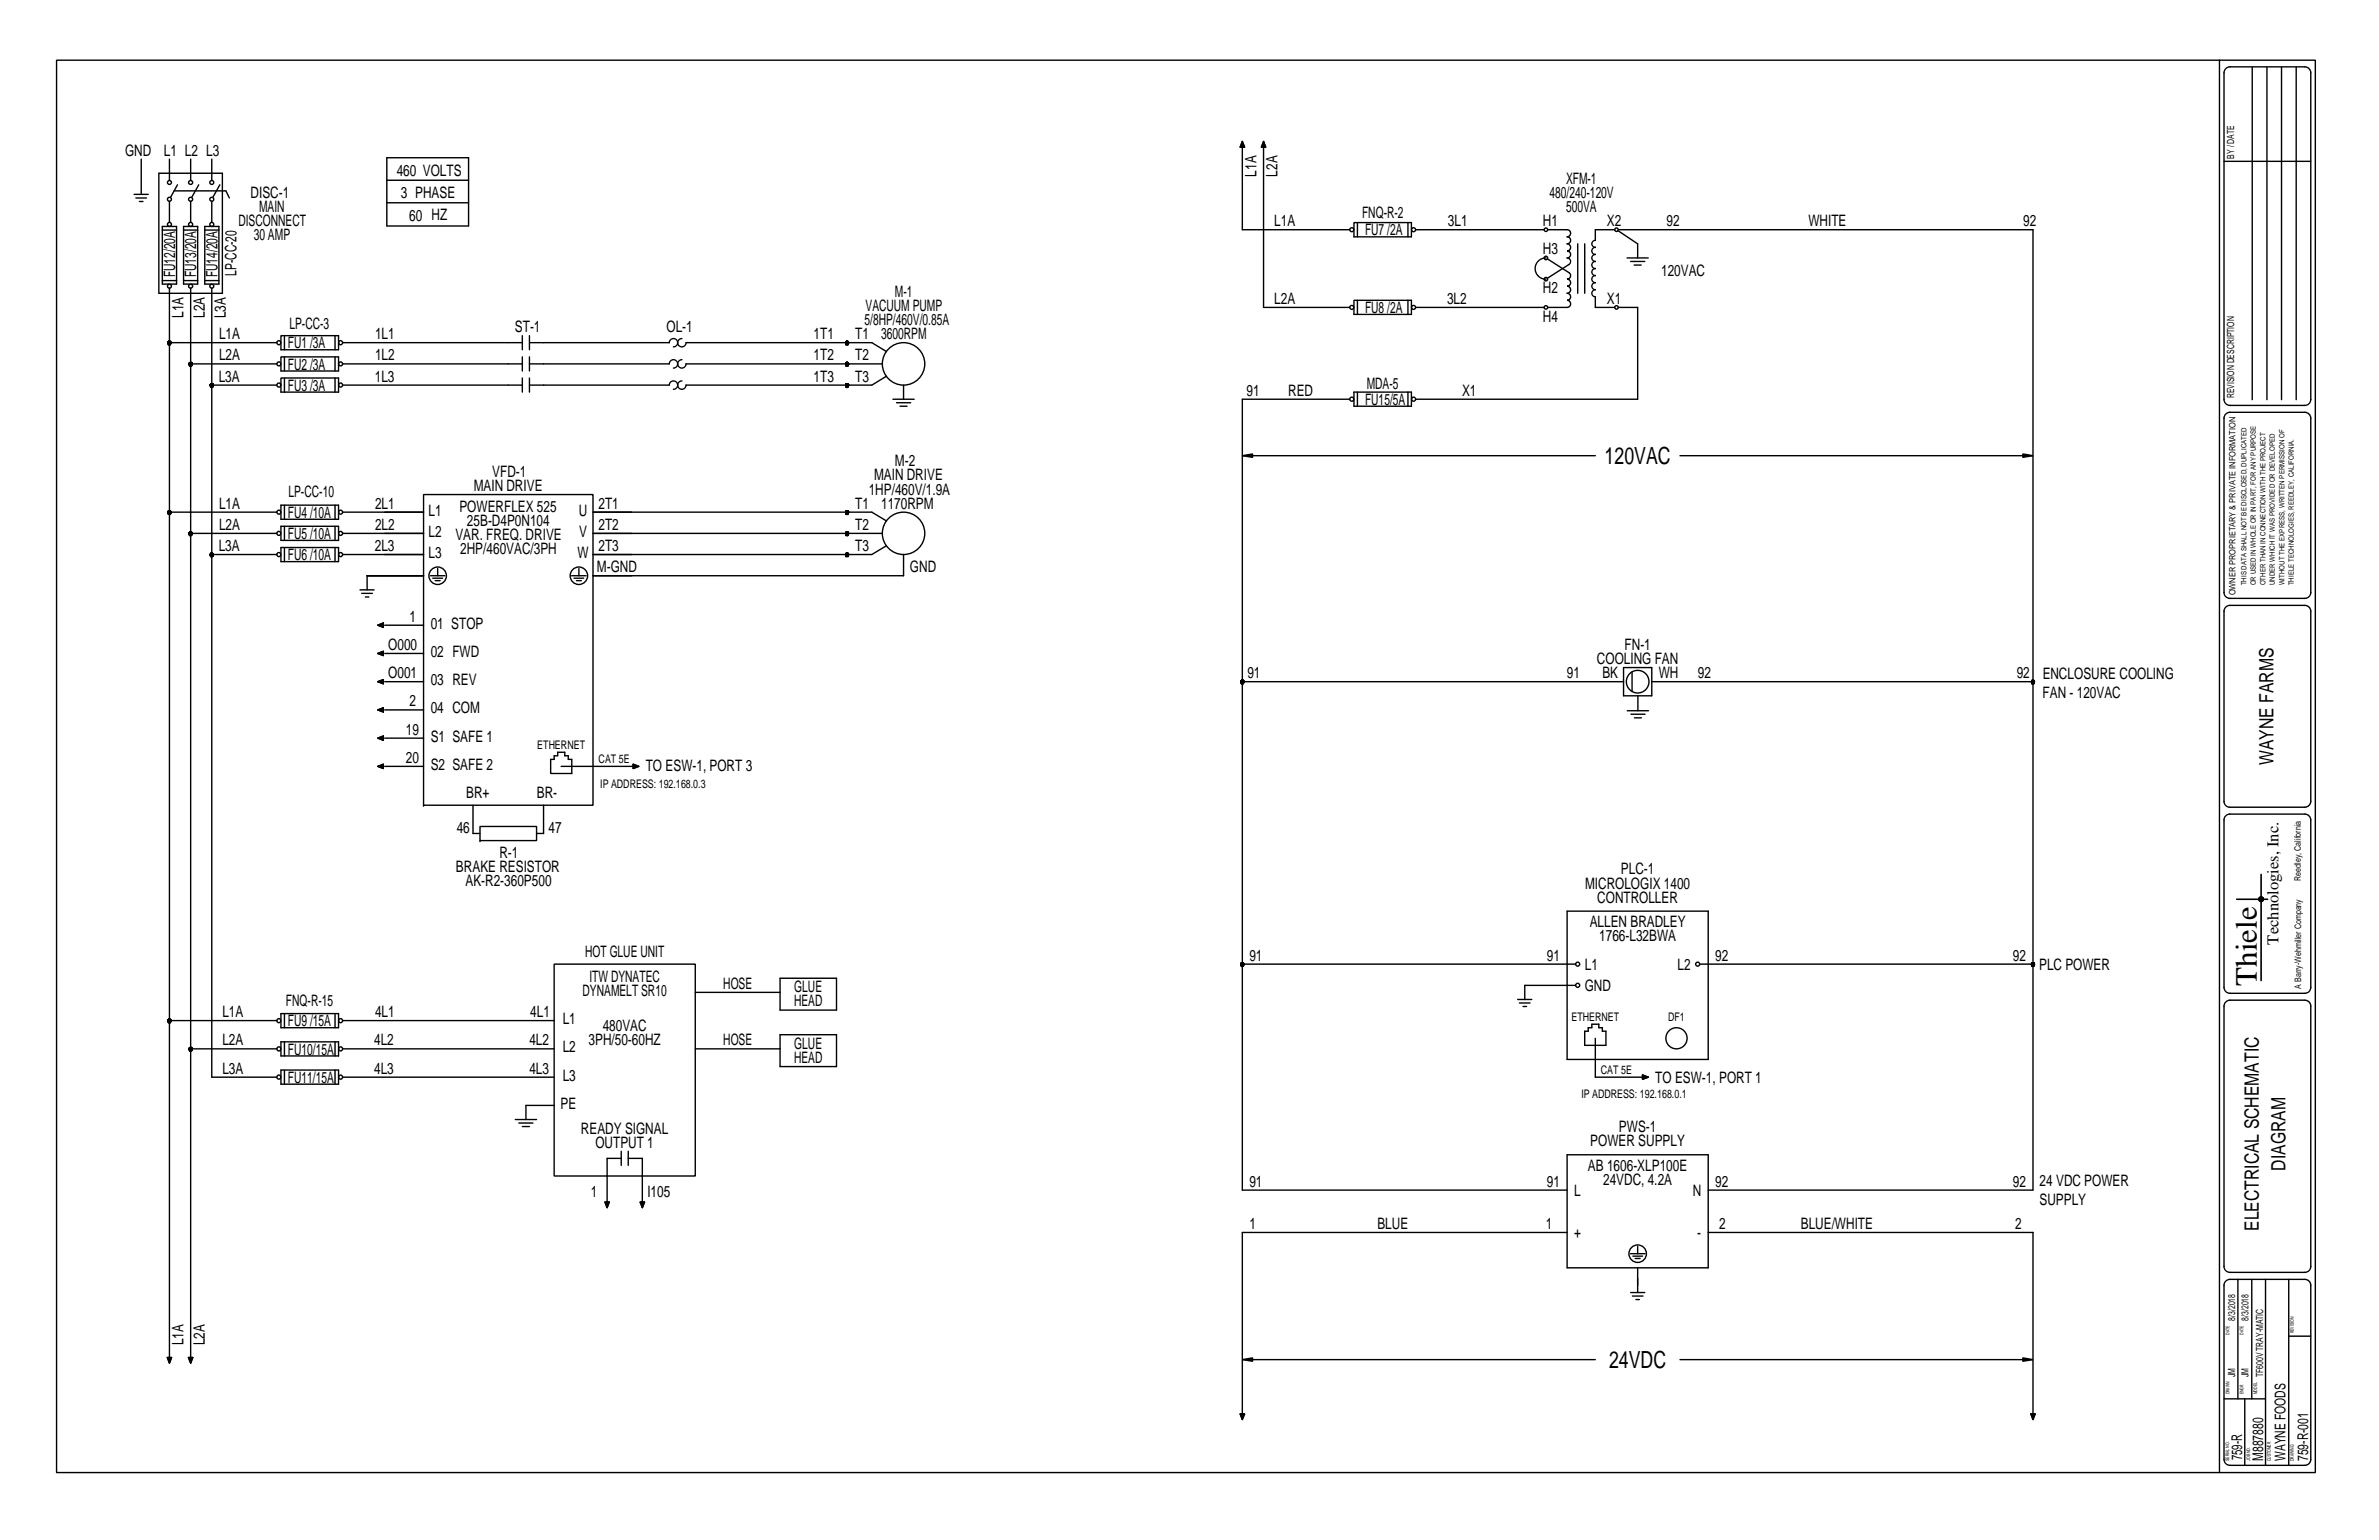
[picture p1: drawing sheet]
<svg xmlns="http://www.w3.org/2000/svg" width="432mm" height="279mm" viewBox="0 0 432 279" stroke-linecap="round" stroke-linejoin="round" font-family="sans-serif">
<defs><g id="words">
<text font-size="5.6" x="409.6" y="178.8" transform="rotate(-90 409.6 178.8)">Thiele</text>
<g font-size="4.3">
<text x="291.3" y="84.2">120VAC</text>
<text x="292.1" y="248.2">24VDC</text>
</g>
<g font-size="3.6">
<text x="412.6" y="138.8" transform="rotate(-90 412.6 138.8)">WAYNE FARMS</text>
<text x="414.8" y="212.4" transform="rotate(-90 414.8 212.4)">DIAGRAM</text>
<text x="410" y="223.3" transform="rotate(-90 410 223.3)">ELECTRICAL SCHEMATIC</text>
</g>
<text font-size="3" x="413.6" y="171.4" transform="rotate(-90 413.6 171.4)">Technologies, Inc.</text>
<g font-size="2.9">
<text x="22.7" y="28.2">GND</text>
<text x="29.7" y="28.2">L1 L2 L3</text>
<text x="45.5" y="35.9">DISC-1</text>
<text x="72" y="31.9">460 VOLTS</text>
<text x="72.7" y="36">3 PHASE</text>
<text x="228.1" y="32" transform="rotate(-90 228.1 32)">L1A</text>
<text x="231.9" y="32" transform="rotate(-90 231.9 32)">L2A</text>
<text x="281.2" y="35.9">480/240-120V</text>
<text x="284.2" y="33.4">XFM-1</text>
<text x="43.3" y="41">DISCONNECT</text>
<text x="47" y="38.5">MAIN</text>
<text x="74.3" y="40.1">60 HZ</text>
<text x="231.3" y="41">L1A</text>
<text x="247.2" y="39.5">FNQ-R-2</text>
<text x="262.8" y="41">3L1</text>
<text x="280.1" y="41">H1</text>
<text x="284.2" y="38.5">500VA</text>
<text x="291.6" y="41">X2</text>
<text x="302.5" y="41">92</text>
<text x="328.2" y="41">WHITE</text>
<text x="367.2" y="41">92</text>
<text x="46.1" y="43.6">30 AMP</text>
<text x="247.8" y="42.7">FU7 /2A</text>
<text x="280.1" y="46.2">H3</text>
<text x="31.8" y="50.3" transform="rotate(-90 31.8 50.3)">FU12/20A</text>
<text x="35.6" y="50.3" transform="rotate(-90 35.6 50.3)">FU13/20A</text>
<text x="39.5" y="50.3" transform="rotate(-90 39.5 50.3)">FU14/20A</text>
<text x="42.9" y="50" transform="rotate(-90 42.9 50)">LP-CC-20</text>
<text x="162.4" y="53.8">M-1</text>
<text x="280.1" y="53.2">H2</text>
<text x="301.5" y="50">120VAC</text>
<text x="33.3" y="57.7" transform="rotate(-90 33.3 57.7)">L1A</text>
<text x="37.2" y="57.7" transform="rotate(-90 37.2 57.7)">L2A</text>
<text x="41" y="57.7" transform="rotate(-90 41 57.7)">L3A</text>
<text x="52.5" y="59.6">LP-CC-3</text>
<text x="156.9" y="59">5/8HP/460V/0.85A</text>
<text x="157.1" y="56.4">VACUUM PUMP</text>
<text x="231.3" y="55.1">L2A</text>
<text x="247.8" y="56.8">FU8 /2A</text>
<text x="262.7" y="55.1">3L2</text>
<text x="280.1" y="58.3">H4</text>
<text x="291.6" y="55.1">X1</text>
<text x="39.8" y="65.4">L2A</text>
<text x="39.8" y="61.5">L1A</text>
<text x="52.2" y="63.2">FU1 /3A</text>
<text x="68.1" y="65.4">1L2</text>
<text x="68.1" y="61.5">1L1</text>
<text x="93.5" y="60.3">ST-1</text>
<text x="121" y="60.3">OL-1</text>
<text x="147.7" y="65.4">1T2</text>
<text x="147.7" y="61.5">1T1</text>
<text x="155.2" y="61.5">T1</text>
<text x="155.2" y="65.4">T2</text>
<text x="159.9" y="61.5">3600RPM</text>
<text x="39.7" y="69.2">L3A</text>
<text x="52.2" y="70.9">FU3 /3A</text>
<text x="52.2" y="67.1">FU2 /3A</text>
<text x="68" y="69.2">1L3</text>
<text x="147.7" y="69.2">1T3</text>
<text x="155.2" y="69.2">T3</text>
<text x="226.3" y="71.8">91</text>
<text x="233.8" y="71.8">RED</text>
<text x="248.1" y="70.5">MDA-5</text>
<text x="265.4" y="71.8">X1</text>
<text x="247.8" y="73.4">FU15/5A</text>
<text x="86" y="89.1">MAIN DRIVE</text>
<text x="89.3" y="86.5">VFD-1</text>
<text x="157.7" y="89.7">1HP/460V/1.9A</text>
<text x="158.6" y="87.2">MAIN DRIVE</text>
<text x="162.4" y="84.6">M-2</text>
<text x="39.8" y="92.3">L1A</text>
<text x="52.2" y="94">FU4 /10A</text>
<text x="52.4" y="90.1">LP-CC-10</text>
<text x="68.1" y="92.3">2L1</text>
<text x="77.8" y="93.6">L1</text>
<text x="83.4" y="92.8">POWERFLEX 525</text>
<text x="84.8" y="95.4">25B-D4P0N104</text>
<text x="105.1" y="93.6">U</text>
<text x="108.6" y="92.3">2T1</text>
<text x="155.2" y="92.3">T1</text>
<text x="159.9" y="92.3">1170RPM</text>
<text x="39.7" y="100">L3A</text>
<text x="39.8" y="96.1">L2A</text>
<text x="52.2" y="97.8">FU5 /10A</text>
<text x="52.2" y="101.6">FU6 /10A</text>
<text x="68" y="100">2L3</text>
<text x="68.1" y="96.1">2L2</text>
<text x="77.8" y="97.4">L2</text>
<text x="77.8" y="101.3">L3</text>
<text x="82.7" y="98">VAR. FREQ. DRIVE</text>
<text x="83.5" y="100.6">2HP/460VAC/3PH</text>
<text x="104.8" y="101.3">W</text>
<text x="105.1" y="97.4">V</text>
<text x="108.6" y="96.1">2T2</text>
<text x="108.6" y="100">2T3</text>
<text x="155.2" y="96.1">T2</text>
<text x="155.2" y="100">T3</text>
<text x="108.4" y="103.8">M-GND</text>
<text x="165.2" y="103.8">GND</text>
<text x="74.3" y="112.8">1</text>
<text x="70.5" y="117.9">O000</text>
<text x="78.2" y="119.2">02 FWD</text>
<text x="78.2" y="114.1">01 STOP</text>
<text x="294.9" y="117.9">FN-1</text>
<text x="70.5" y="123">O001</text>
<text x="78.2" y="124.3">03 REV</text>
<text x="226.4" y="123">91</text>
<text x="284.4" y="123">91</text>
<text x="289.9" y="120.5">COOLING FAN</text>
<text x="290.9" y="123">BK</text>
<text x="301.1" y="123">WH</text>
<text x="308.2" y="123">92</text>
<text x="366.1" y="123">92</text>
<text x="370.8" y="123.2">ENCLOSURE COOLING</text>
<text x="74.3" y="128.2">2</text>
<text x="78.2" y="129.4">04 COM</text>
<text x="370.7" y="126.6">FAN - 120VAC</text>
<text x="73.7" y="133.3">19</text>
<text x="78.2" y="134.6">S1 SAFE 1</text>
<text x="73.7" y="138.4">20</text>
<text x="78.2" y="139.7">S2 SAFE 2</text>
<text x="117.2" y="139.9">TO ESW-1, PORT 3</text>
<text x="84.6" y="144.8">BR+</text>
<text x="97.4" y="144.8">BR-</text>
<text x="82.9" y="151.2">46</text>
<text x="90.6" y="155.6">R-1</text>
<text x="99.6" y="151.2">47</text>
<text x="82.8" y="158.2">BRAKE RESISTOR</text>
<text x="84.5" y="160.8">AK-R2-360P500</text>
<text x="287.7" y="161.2">MICROLOGIX 1400</text>
<text x="294.2" y="158.6">PLC-1</text>
<text x="289.9" y="163.8">CONTROLLER</text>
<text x="106.2" y="173.7">HOT GLUE UNIT</text>
<text x="288.5" y="168.3">ALLEN BRADLEY</text>
<text x="290.3" y="170.8">1766-L32BWA</text>
<text x="107" y="178.1">ITW DYNATEC</text>
<text x="131.3" y="179.4">HOSE</text>
<text x="226.8" y="174.3">91</text>
<text x="280.8" y="174.3">91</text>
<text x="287.6" y="179.8">GND</text>
<text x="287.6" y="176">L1</text>
<text x="304.5" y="176">L2</text>
<text x="311.3" y="174.3">92</text>
<text x="365.3" y="174.3">92</text>
<text x="370.1" y="176">PLC POWER</text>
<text x="40.4" y="184.5">L1A</text>
<text x="51.9" y="182.6">FNQ-R-15</text>
<text x="68.1" y="184.5">4L1</text>
<text x="96.2" y="184.5">4L1</text>
<text x="102.1" y="185.8">L1</text>
<text x="105.7" y="180.7">DYNAMELT SR10</text>
<text x="144.1" y="182.6">HEAD</text>
<text x="144.2" y="180">GLUE</text>
<text x="40.4" y="189.7">L2A</text>
<text x="52.2" y="191.3">FU10/15A</text>
<text x="52.2" y="186.2">FU9 /15A</text>
<text x="67.9" y="189.7">4L2</text>
<text x="96.1" y="189.7">4L2</text>
<text x="102.1" y="190.9">L2</text>
<text x="106.8" y="189.7">3PH/50-60HZ</text>
<text x="109.4" y="187.1">480VAC</text>
<text x="131.3" y="189.7">HOSE</text>
<text x="144.2" y="190.3">GLUE</text>
<text x="40.4" y="194.8">L3A</text>
<text x="52.2" y="196.4">FU11/15A</text>
<text x="67.9" y="194.8">4L3</text>
<text x="96.1" y="194.8">4L3</text>
<text x="102.1" y="196.1">L3</text>
<text x="144.1" y="192.9">HEAD</text>
<text x="300.4" y="196.4">TO ESW-1, PORT 1</text>
<text x="101.7" y="201.2">PE</text>
<text x="105.5" y="205.7">READY SIGNAL</text>
<text x="108.1" y="208.2">OUTPUT 1</text>
<text x="288.6" y="208">POWER SUPPLY</text>
<text x="293.8" y="205.4">PWS-1</text>
<text x="226.8" y="215.3">91</text>
<text x="280.8" y="215.3">91</text>
<text x="288.2" y="212.5">AB 1606-XLP100E</text>
<text x="291" y="215">24VDC, 4.2A</text>
<text x="311.3" y="215.3">92</text>
<text x="365.3" y="215.3">92</text>
<text x="370.2" y="215.2">24 VDC POWER</text>
<text x="107.3" y="217.2">1</text>
<text x="117.5" y="217.2">I105</text>
<text x="285.7" y="216.9">L</text>
<text x="307.2" y="216.9">N</text>
<text x="370.2" y="218.7">SUPPLY</text>
<text x="226.8" y="223">1</text>
<text x="250" y="223">BLUE</text>
<text x="280.6" y="223">1</text>
<text x="285.7" y="224.6">+</text>
<text x="308.1" y="224.6">-</text>
<text x="312.1" y="223">2</text>
<text x="326.9" y="223">BLUE/WHITE</text>
<text x="365.8" y="223">2</text>
<text x="33.3" y="244.1" transform="rotate(-90 33.3 244.1)">L1A</text>
<text x="37.2" y="244.1" transform="rotate(-90 37.2 244.1)">L2A</text>
</g>
<g font-size="2.7">
<text x="407" y="264.9" transform="rotate(-90 407 264.9)">759-R</text>
<text x="410.8" y="265" transform="rotate(-90 410.8 265)">M887880</text>
<text x="414.8" y="265.1" transform="rotate(-90 414.8 265.1)">WAYNE FOODS</text>
<text x="419" y="265.1" transform="rotate(-90 419 265.1)">759-R-001</text>
</g>
<g font-size="2.1">
<text x="97.5" y="135.8">ETHERNET</text>
<text x="108.6" y="138.4">CAT 5E</text>
<text x="108.9" y="142.9">IP ADDRESS: 192.168.0.3</text>
<text x="285.2" y="185.2">ETHERNET</text>
<text x="302.8" y="185.2">DF1</text>
<text x="290.6" y="194.8">CAT 5E</text>
<text x="287" y="199.3">IP ADDRESS: 192.168.0.1</text>
</g>
<g font-size="1.8">
<text x="405.5" y="28.8" transform="rotate(-90 405.5 28.8)">BY / DATE</text>
<text x="405.5" y="72.3" transform="rotate(-90 405.5 72.3)">REVISION DESCRIPTION</text>
<text x="405.7" y="239.6" transform="rotate(-90 405.7 239.6)">8/3/2018</text>
<text x="408.1" y="239.6" transform="rotate(-90 408.1 239.6)">8/3/2018</text>
<text x="405.7" y="249.9" transform="rotate(-90 405.7 249.9)">JM</text>
<text x="408.1" y="249.9" transform="rotate(-90 408.1 249.9)">JM</text>
<text x="410.8" y="249.9" transform="rotate(-90 410.8 249.9)">TF600V TRAY-MATIC</text>
</g>
<g font-size="1.6">
<text x="405.8" y="108" transform="rotate(-90 405.8 108)">OWNER PROPRIETARY &amp; PRIVATE INFORMATION</text>
<text x="417.6" y="159.8" transform="rotate(-90 417.6 159.8)">Reedley, California</text>
<text x="417.7" y="179.4" transform="rotate(-90 417.7 179.4)">A Barry-Wehmiller Company</text>
</g>
<g font-size="1.3">
<text x="407.7" y="106.2" transform="rotate(-90 407.7 106.2)">THIS DATA SHALL NOT BE DISCLOSED, DUPLICATED</text>
<text x="409.4" y="106.2" transform="rotate(-90 409.4 106.2)">OR USED IN WHOLE OR IN PART, FOR ANY PURPOSE</text>
<text x="411.2" y="106.2" transform="rotate(-90 411.2 106.2)">OTHER THAN IN CONNECTION WITH THE PROJECT</text>
<text x="412.9" y="106.2" transform="rotate(-90 412.9 106.2)">UNDER WHICH IT WAS PROVIDED OR DEVELOPED</text>
<text x="414.6" y="106.2" transform="rotate(-90 414.6 106.2)">WITHOUT THE EXPRESS, WRITTEN PERMISSION OF</text>
<text x="416.4" y="106.2" transform="rotate(-90 416.4 106.2)">THIELE TECHNOLOGIES, REEDLEY, CALIFORNIA.</text>
</g>
<g font-size=".9">
<text x="404.7" y="242.2" transform="rotate(-90 404.7 242.2)">DATE</text>
<text x="407.2" y="242.2" transform="rotate(-90 407.2 242.2)">DATE</text>
<text x="416.4" y="241.9" transform="rotate(-90 416.4 241.9)">REVISION</text>
<text x="404.7" y="253" transform="rotate(-90 404.7 253)">DRAWN</text>
<text x="407.2" y="253" transform="rotate(-90 407.2 253)">ENGR</text>
<text x="409.7" y="253" transform="rotate(-90 409.7 253)">MODEL</text>
<text x="404.6" y="265" transform="rotate(-90 404.6 265)">SERIAL NO.</text>
<text x="408.4" y="265" transform="rotate(-90 408.4 265)">JOB NO.</text>
<text x="412.2" y="265.2" transform="rotate(-90 412.2 265.2)">CUSTOMER</text>
<text x="416.4" y="265.2" transform="rotate(-90 416.4 265.2)">DRAWING</text>
</g>
</g></defs>
<g fill="none" stroke="#000" stroke-width=".25">
<path d="M10.3 10.9h409.9v256.3h-409.9zM402.8 10.9v256.3M403.7 13.2v59.3M404.7 12.1h13.6a1.08 1.08 0 0 1 1.1 1.1v59.3M408.8 12.2v60.3M411.5 12.2v60.3M414.1 12.2v60.3M416.8 12.2v60.3M24.3 35.3h2.6M24.7 35.9h1.9M25.3 36.6h.7M25.6 28.9v6.4"/>
<path d="M28.8 31.4h11.6v21.8h-11.6zM30.8 28.9v3.8M30.8 36.5v3.8M31.6 34.6h9.4l.6 1.3M32.2 33.5l-1.3 2.3M34.6 28.9v3.8M34.6 36.5v3.8M36.1 33.5l-1.3 2.3M38.4 28.9v3.8M38.4 36.5v3.8M39.9 33.5l-1.3 2.3M70.2 28.6h14.8v12.4h-14.8z"/>
<path d="M70.2 36.8h14.8M70.2 32.7h14.8M225.1 26.7h.8zM225.5 25.7l.4 1h-.8zM225.5 26.3v15.4h19.5M229 26.7h.7zM229.3 26.3v29.5h15.7M229.3 25.7l.4 1h-.7zM403.7 29.3h15.7M29.5 41.1h2.5v10.4h-2.5zM29.5 41.7h2.5M29.5 50.9h2.5"/>
<path d="M30.8 52.3v194.4M33.3 50.9h2.6M33.3 41.1h2.6v10.4h-2.6zM33.3 41.7h2.6M34.6 52.3v194.4M37.2 50.9h2.5M37.2 41.1h2.5v10.4h-2.5zM37.2 41.7h2.5M38.4 52.3v143.1h11.8M245.7 40.4h10.5v2.6h-10.5zM245.7 54.5h10.5v2.5h-10.5zM246.4 40.4v2.6"/>
<path d="M246.4 54.5v2.5M255.5 40.4v2.6M255.5 54.5v2.5M256.9 55.8h23.4M256.9 41.7h23.4M280.9 47l3.9 2.5a.64 .64 0 0 1 .2 .7 .64 .64 0 0 1-.6 .5 .64 .64 0 0 1 .7 .6 .64 .64 0 0 1-.7 .6 .65 .65 0 0 1 .7 .7 .65 .65 0 0 1-.7 .6 .64 .64 0 0 1 .7 .6 .64 .64 0 0 1-.7 .7 .65 .65 0 0 1 .7 .6 .65 .65 0 0 1-.7 .7h-3.5M280.9 41.7h3.5a.65 .65 0 0 1 .7 .6 .65 .65 0 0 1-.7 .7 .63 .63 0 0 1 .7 .6 .63 .63 0 0 1-.7 .6 .65 .65 0 0 1 .7 .7 .65 .65 0 0 1-.7 .6 .63 .63 0 0 1 .7 .7 .63 .63 0 0 1-.7 .6M284.8 48l-3.9 2.5M286.4 44.2v9M287.6 44.2v9M289.6 53.8v2h3.5M293.1 41.7h-3.5v1.9"/>
<path d="M293.7 41.8l3.5 2.4v2.6M293.7 41.7h75.3v174.2h-59M293.7 55.8h3.5v16.6h-40.3M295.3 46.8h3.9M296 47.4h2.5M296.6 48.1h1.3M30.5 62.2v.1zM30.5 62.3h.1M30.5 62.1h.1M30.5 62.2l.1 .2zM30.5 62.2h.1M30.5 62.2h.3l-.2 .2z"/>
<path d="M30.5 62.1v.1zM30.5 62.1l.1-.1zM30.5 62h.1M30.5 62.3l.1 .1zM30.5 62.4h.1M30.6 62h.1M30.6 62.4h.1M30.6 62l-.1 .2zM30.6 62l.2-.1zM30.6 62l.2 .2zM30.6 62.4h.2zM30.6 62l.2-.1v.3z"/>
<path d="M30.6 62l.2 .2h-.3zM30.7 61.9h.1M30.7 62.4h.1M30.8 61.9h.1M30.8 62.4h.1M30.8 61.9l.1 .1-.1 .2zM30.8 61.9l.1 .1zM30.8 62.2l.1 .2h-.1zM30.8 62.2h.2l-.1 .2zM30.8 62.4h.1zM30.8 62.2l-.2 .2zM30.8 62.2l.1 .2z"/>
<path d="M30.8 62.2v.2h-.2zM30.8 62.2h19.4M30.9 62h.1M30.9 62.4h.1M30.9 62l.1 .1zM30.9 62l-.1 .2zM30.9 62l.1 .2zM30.9 62.4l.1-.1zM30.9 62l.1 .2h-.2zM30.9 62.1h.1M30.9 62.3h.1M31 62.1v.1z"/>
<path d="M31 62.1h.1M31 62.3l-.1 .1zM31 62.2h.1M31 62.3h.1M31 62.2v.1zM31 62.2l-.1 .2zM34.3 66h.3l-.2 .2zM34.3 66l.1 .2zM34.3 66l.1 .1zM34.4 66h.1M34.4 65.9h.1M34.4 66v.1z"/>
<path d="M34.4 66.1h.1M34.4 65.9v.1zM34.4 65.9l-.1 .1zM34.4 65.8h.1M34.4 66.1v.1zM34.4 66.2h.1M34.4 65.8h.2zM34.4 65.8l.2 .2zM34.4 66.2l.2 .1zM34.4 65.8l-.1 .2zM34.4 65.8v.1zM34.4 65.8h.2v.2z"/>
<path d="M34.4 65.8l.2 .2h-.3zM34.4 66.3h.1M34.5 65.8h.1M34.5 66.3h.1M34.5 65.8h.1zM34.5 66.3h.1zM34.7 65.8h.1M34.7 66.3h.1M34.6 65.8h.2l-.2 .2zM34.6 65.8h.2zM34.6 66l.2 .2-.2 .1zM34.6 66h.3l-.1 .2z"/>
<path d="M34.6 66.3l.2-.1zM34.6 65.8h.1M34.6 66l-.2 .2zM34.6 66l.2 .2zM34.6 66.3h.1M34.6 66h15.6M34.6 66v.3l-.2-.1zM34.8 65.8h.1M34.8 66.2h.1M34.7 66.2h.1M34.8 65.8l-.2 .2zM34.8 65.8l.1 .2z"/>
<path d="M34.8 65.8v.1zM34.8 65.8l.1 .2h-.3zM34.8 65.9h.1M34.8 66.1h.1M34.8 66.1v.1zM34.8 65.9l.1 .1zM34.8 65.9v.1zM34.8 66v.1zM34.8 66h.1M34.9 66l-.1 .2zM34.9 66l-.1 .1zM38.2 69.8h.1"/>
<path d="M38.2 69.9l.1 .2zM38.2 69.9v.1zM38.2 69.9h.1M38.2 70h.1M38.2 69.9h.2l-.1 .2zM38.2 69.7h.1M38.2 69.7v.2zM38.2 69.7v.1zM38.2 70l.1 .1zM38.2 70.1h.1M38.3 69.7l-.1 .2zM38.3 69.7l.1-.1z"/>
<path d="M38.3 69.7l.1 .2zM38.3 70.1h.1zM38.3 69.7h-.1zM38.3 69.7l.1-.1v.3zM38.3 69.7l.1 .2h-.2zM38.3 69.7h.1M38.3 69.6h.1M38.3 70.1h.1M38.4 69.6h.1M38.4 70.1h.1M38.4 69.6l.2 .1zM38.4 69.6h.1z"/>
<path d="M38.4 69.9l-.1 .2zM38.4 70.1h.2zM38.4 69.9l.2 .2zM38.4 70.1h.1zM38.4 69.9v.2h-.1zM38.4 69.6l.2 .1-.2 .2zM38.4 69.9l.2 .2h-.2zM38.4 69.9h.3l-.1 .2zM38.4 69.9h11.8M38.5 69.6h.1M38.5 70.1h.1M38.6 69.7h.1"/>
<path d="M38.6 70.1h.1M38.6 69.6h.1M38.6 69.7l.1 .2h-.3zM38.6 69.7l-.2 .2zM38.6 69.7l.1 .2zM38.6 69.7h.1zM38.6 70h.1M38.7 69.7v.2zM38.7 69.7v.1zM38.7 70l-.1 .1zM38.7 69.7h.1M38.7 69.8h.1"/>
<path d="M38.7 70h.1M38.7 69.9l-.1 .2zM38.7 69.9v.1zM38.7 69.9h.1M51 68.6h10.4v2.5h-10.4zM51 64.7h10.4v2.6h-10.4zM51 60.9h10.4v2.6h-10.4zM51.6 68.6v2.5M51.6 64.7v2.6M51.6 60.9v2.6M60.8 68.6v2.5M60.8 64.7v2.6"/>
<path d="M60.8 60.9v2.6M62.2 62.2h32.6M94.8 66h-32.6M94.8 69.9h-32.6M94.8 60.9v2.6M94.8 64.7v2.6M94.8 68.6v2.5M96.1 60.9v2.6M96.1 64.7v2.6M96.1 68.6v2.5M121.5 66h-25.4M121.5 69.9h-25.4"/>
<path d="M121.5 62.2h-25.4M124.5 66h35.6M124.5 62.2h33.7l2.7 1.6M153.5 62.2l.1 .2zM153.5 66l.1 .2zM153.5 69.9l.1 .2zM153.5 62.2v.1zM153.5 62.3h.1M153.5 66v.1zM153.5 69.9v.1zM153.5 70h.1M153.5 62.1h.1"/>
<path d="M153.5 62.2h.1M153.5 66h.1M153.5 65.9h.1M153.5 66.1h.1M153.5 69.8h.1M153.5 69.7h.1M153.5 69.9h.1M153.5 62.2h.3l-.2 .2zM153.5 66h.3l-.2 .2zM153.5 69.9h.3l-.2 .2zM153.5 62.3l.1 .1zM153.5 66.1l.1 .1z"/>
<path d="M153.5 70l.1 .1zM153.5 62.1v.1zM153.5 62h.1M153.5 62.4h.1M153.5 65.9v.1zM153.5 65.8h.1M153.5 66.2h.1M153.5 69.7v.2zM153.5 69.7v.1zM153.6 62h.1M153.6 62.4h.1M153.6 65.8h.1"/>
<path d="M153.6 66.2h.1M153.6 69.7h.1M153.6 70h.1M153.6 70.1h.1M153.6 62l.2-.1v.3zM153.6 62l.2 .2h-.3zM153.6 62l-.1 .2zM153.6 62l.2-.1zM153.6 62l-.1 .1zM153.6 62.4h.2zM153.6 65.8h.2v.2zM153.6 65.8l.2 .2h-.3z"/>
<path d="M153.6 65.8l-.1 .2zM153.6 65.8h.2zM153.6 65.8l-.1 .1zM153.6 66.2l.2 .1zM153.6 66.3h.1M153.6 69.7l.2-.1v.3zM153.6 69.7l.2 .2h-.3zM153.6 69.7l-.1 .2zM153.6 69.7l.2-.1zM153.6 69.7h-.1zM153.6 69.6h.1M153.6 70.1h.2z"/>
<path d="M153.6 62l.2 .2zM153.6 65.8l.2 .2zM153.6 69.7l.2 .2zM153.6 61.9h.1M153.6 61.9h.2zM153.6 66.3h.2zM153.6 69.6h.2zM153.7 61.9h.1M153.7 62.4h.1M153.7 65.8h.1M153.7 66.3h.1M153.7 69.6h.1"/>
<path d="M153.7 70.1h.1M153.8 62.2l-.2 .2zM153.8 62.2v.2h-.2zM153.8 66l-.2 .2zM153.8 66v.3l-.2-.1zM153.8 69.9l-.2 .2zM153.8 69.9v.2h-.2zM153.8 61.9h.1M153.8 62.4h.1M153.8 65.8h.1M153.8 66.3h.1M153.8 69.6h.1"/>
<path d="M153.8 70.1h.1M153.8 61.9l.1 .1zM153.8 62.4h.1zM153.8 62.2l.1 .2zM153.8 65.8h.1zM153.8 66.3l.1-.1zM153.8 66l.1 .2zM153.8 69.6l.1 .1zM153.8 70.1h.1zM153.8 69.9l.1 .2zM153.8 61.9l.1 .1-.1 .2zM153.8 62.2l.1 .2h-.1z"/>
<path d="M153.8 62.2h.2l-.1 .2zM153.8 65.8h.1l-.1 .2zM153.8 66l.1 .2-.1 .1zM153.8 66h.2l-.1 .2zM153.8 69.6l.1 .1-.1 .2zM153.8 69.9l.1 .2h-.1zM153.8 69.9h.2l-.1 .2zM153.9 62h.1M153.9 62.4h.1M153.9 65.8h.1M153.9 66.2h.1M153.9 69.7h.1"/>
<path d="M153.9 70.1h.1M153.9 66.3h.1M153.9 69.6h.1M153.9 62l.1 .2h-.2zM153.9 62l-.1 .2zM153.9 65.8l.1 .2h-.2zM153.9 65.8l-.1 .2zM153.9 69.7l.1 .2h-.2zM153.9 69.7l-.1 .2zM153.9 62l.1 .2zM153.9 65.8l.1 .2zM153.9 69.7l.1 .2z"/>
<path d="M153.9 62l.1 .1zM153.9 65.8l.1 .1zM153.9 69.7h.1zM153.9 70h.1M153.9 62.1h.1M153.9 62.3h.1M153.9 65.9h.1M153.9 66.1h.1M154 62.1v.1zM154 62.1h.1M154 65.9v.1zM154 69.7v.2z"/>
<path d="M154 69.7v.1zM154 62.3l-.1 .1zM154 62.3h.1M154 65.9h.1M154 66.1l-.1 .1zM154 66.1h.1M154 69.7h.1M154 69.8h.1M154 70l-.1 .1zM154 70h.1M154 62.2h.1M154 66h.1"/>
<path d="M154 69.9h.1M154 62.2l-.1 .2zM154 62.2v.1zM154 66l-.1 .2zM154 66v.1zM154 69.9l-.1 .2zM154 69.9v.1zM160.9 68.3l-2.7 1.6h-33.7M162.1 72.4h3.8M162.7 73.1h2.6M163.4 73.7h1.2M164 69.9v2.5"/>
<path d="M245 72.4h-19.5v143.5h58.9M245.7 71.1h10.5v2.6h-10.5zM246.4 71.1v2.6M255.5 71.1v2.6M403.7 75.9v31.6M404.7 74.8h13.6a1.08 1.08 0 0 1 1.1 1.1v31.6M404.7 73.6h13.6M30.5 92.9v.1zM30.5 92.8h.1M30.5 92.9h.1M30.5 92.9l.1 .2zM30.5 93h.1"/>
<path d="M30.5 92.9h.3l-.2 .2zM30.5 92.8v.1zM30.5 92.8l.1-.1zM30.5 93l.1 .1zM30.5 93.1h.1M30.5 92.8l.1-.1-.1 .2zM30.6 92.7h.1M30.6 92.8h.1M30.6 93.1h.1M30.6 92.7l-.1 .2zM30.6 92.7h.2zM30.6 92.7l.2 .2z"/>
<path d="M30.6 93.1l.2 .1zM30.6 92.7h.2v.2zM30.6 92.7l.2 .2h-.3zM30.6 93.2h.1M30.7 92.7h.1M30.7 93.2h.1M30.8 93.2h.1M30.8 92.7h.1M30.8 92.7h.1l-.1 .2zM30.8 92.7h.1zM30.8 92.9l.1 .2-.1 .1zM30.8 92.9h.2l-.1 .2z"/>
<path d="M30.8 93.2l.1-.1zM30.8 92.9l-.2 .2zM30.8 92.9l.1 .2zM30.8 92.9v.3l-.2-.1zM30.8 92.9h19.4M30.9 92.7h.1M30.9 93.1h.1M30.9 93.2h.1M30.9 92.7l.1 .1zM30.9 92.7l-.1 .2zM30.9 92.7l.1 .2zM30.9 92.8h.1"/>
<path d="M30.9 93.1l.1-.1zM30.9 92.7l.1 .2h-.2zM30.9 93h.1M31 92.8v.1zM31 92.8h.1M31 92.9h.1M31 93l-.1 .1zM31 93h.1M31 92.9v.1zM31 92.9l-.1 .2zM34.3 96.8h.3l-.2 .2zM34.3 96.8l.1 .2z"/>
<path d="M34.3 96.8l.1 .1zM34.4 96.8h.1M34.4 96.6h.1M34.4 96.7h.1M34.4 96.8v.1zM34.4 96.9h.1M34.4 96.6v.2zM34.4 96.6l-.1 .2zM34.4 97h.1M34.4 96.6l.2-.1zM34.4 96.6l.2 .2zM34.4 97h.2z"/>
<path d="M34.4 96.6l.2-.1v.3zM34.4 96.6l.2 .2h-.3zM34.4 96.5h.1M34.5 96.5h.1M34.5 97h.1M34.5 96.5h.1zM34.5 97h.1zM34.7 96.5h.1M34.7 97h.1M34.6 96.5l.2 .1-.2 .2zM34.6 96.5l.2 .1zM34.6 96.8l.2 .2h-.2z"/>
<path d="M34.6 96.8h.3l-.1 .2zM34.6 97h.2zM34.6 96.5h.1M34.6 96.8l-.2 .2zM34.6 96.8l.2 .2zM34.6 97h.1M34.6 96.8h15.6M34.6 96.8v.2h-.2zM34.8 96.6h.1M34.8 97h.1M34.7 96.6h.1M34.8 96.6l-.2 .2z"/>
<path d="M34.8 96.6l.1 .2zM34.8 96.9h.1M34.8 96.6l.1 .2h-.3zM34.8 96.6v.2zM34.8 96.7h.1M34.8 96.8v.1zM34.8 96.8h.1M34.9 96.8l-.1 .2zM34.9 96.8l-.1 .1zM51 91.7h10.4v2.5h-10.4zM51 95.5h10.4v2.5h-10.4zM51 99.3h10.4v2.6h-10.4z"/>
<path d="M51.6 91.7v2.5M51.6 95.5v2.5M51.6 99.3v2.6M60.8 99.3v2.6M60.8 95.5v2.5M60.8 91.7v2.5M62.2 96.8h14.7M62.2 92.9h14.7M76.9 89.7h30.7v56.4h-30.7zM107.6 96.8h52.5M107.6 92.9h50.6l2.7 1.6M153.5 96.8l.1 .2z"/>
<path d="M153.5 92.9l.1 .2zM153.5 96.8v.1zM153.5 92.9v.1zM153.5 96.8h.1M153.5 96.6h.1M153.5 96.7h.1M153.5 96.9h.1M153.5 92.9h.1M153.5 92.8h.1M153.5 93h.1M153.5 96.8h.3l-.2 .2zM153.5 92.9h.3l-.2 .2z"/>
<path d="M153.6 97h.1M153.5 93l.1 .1zM153.5 96.6v.2zM153.5 92.8v.1zM153.5 93.1h.1M153.6 96.6h.1M153.6 96.9h.1M153.6 92.7h.1M153.6 92.8h.1M153.6 93.1h.1M153.6 96.6l.2-.1v.3zM153.6 96.6l.2 .2h-.3z"/>
<path d="M153.6 96.6l-.1 .2zM153.6 96.6l.2-.1zM153.6 96.6h-.1zM153.6 96.5h.1M153.6 97h.2zM153.6 92.7h.2v.2zM153.6 92.7l.2 .2h-.3zM153.6 92.7l-.1 .2zM153.6 92.7h.2zM153.6 93.1l.2 .1zM153.6 93.2h.1M153.6 96.6l.2 .2z"/>
<path d="M153.6 92.7l.2 .2zM153.6 96.5h.2zM153.6 93.2h.2zM153.7 96.5h.1M153.7 97h.1M153.7 92.7h.1M153.7 93.2h.1M153.8 96.8l-.2 .2zM153.8 96.8v.2h-.2zM153.8 92.9l-.2 .2zM153.8 92.9v.3l-.2-.1zM153.8 96.5h.1"/>
<path d="M153.8 97h.1M153.8 92.7h.1M153.8 93.2h.1M153.8 96.5l.1 .1zM153.8 97h.1zM153.8 96.8l.1 .2zM153.8 92.7h.1zM153.8 93.2l.1-.1zM153.8 92.9l.1 .2zM153.8 96.5l.1 .1-.1 .2zM153.8 96.8l.1 .2h-.1zM153.8 96.8h.2l-.1 .2z"/>
<path d="M153.8 92.7h.1l-.1 .2zM153.8 92.9l.1 .2-.1 .1zM153.8 92.9h.2l-.1 .2zM153.9 96.6h.1M153.9 97h.1M153.9 92.7h.1M153.9 93.1h.1M153.9 96.5h.1M153.9 93.2h.1M153.9 96.6l.1 .2h-.2zM153.9 96.6l-.1 .2zM153.9 92.7l.1 .2h-.2z"/>
<path d="M153.9 92.7l-.1 .2zM153.9 96.6l.1 .2zM153.9 92.7l.1 .2zM153.9 96.6h.1zM154 92.8h.1M153.9 96.9h.1M153.9 92.8h.1M153.9 93h.1M154 96.6v.2zM154 92.8v.1zM154 96.6h.1M154 96.7h.1"/>
<path d="M154 96.9h.1M154 93l-.1 .1zM154 93h.1M154 96.8h.1M154 92.9h.1M154 96.8l-.1 .2zM154 96.8v.1zM154 92.9l-.1 .2zM154 92.9v.1zM160.9 99l-2.7 1.6h-50.6M225.5 82.7l1.9-.3v.6zM227.4 82.7h62.2"/>
<path d="M304.9 82.7h62.3M367.2 82.4l1.8 .3-1.8 .3zM38.2 100.5h.1M38.2 100.6h.1M38.2 100.6l.1 .2zM38.2 100.6v.1zM38.2 100.7h.1M38.2 100.6h.2l-.1 .2zM38.2 100.5v.1zM38.2 100.4h.1M38.2 100.7l.1 .1zM38.2 100.8h.1"/>
<path d="M38.3 100.4h.1M38.3 100.4l-.1 .2zM38.3 100.4h.1zM38.3 100.4l.1 .2zM38.3 100.8l.1 .1zM38.3 100.4l-.1 .1zM38.3 100.4h.1v.2zM38.3 100.4l.1 .2h-.2zM38.3 100.8h.1M38.4 100.4h.1M38.4 100.9h.1M38.4 100.4h.2z"/>
<path d="M38.4 100.4h.1zM38.4 100.6l-.1 .2zM38.4 100.9l.2-.1zM38.4 100.6l.2 .2zM38.4 100.9h.1zM38.4 100.6v.3l-.1-.1zM38.4 100.4h.2l-.2 .2zM38.4 100.6l.2 .2-.2 .1zM38.4 100.6h.3l-.1 .2zM38.4 100.6h11.8M38.5 100.4h.1M38.5 100.9h.1"/>
<path d="M38.6 100.4h.1M38.6 100.8h.1M38.6 100.4l.1 .2h-.3zM38.6 100.4l-.2 .2zM38.6 100.4l.1 .2zM38.6 100.4l.1 .1zM38.6 100.5h.1M38.6 100.7h.1M38.7 100.5v.1zM38.7 100.6h.1M38.7 100.5h.1M38.7 100.7l-.1 .1z"/>
<path d="M38.7 100.7h.1M38.7 100.6l-.1 .2zM38.7 100.6v.1zM62.2 100.6h14.7M65.3 107h2.6M65.7 107.7h1.9M66.3 108.3h.7M68.6 118.6l1-.4v.7zM68.6 113.4l1-.4v.8zM69.6 118.2v.7zM69.6 113v.8zM69.8 118.6h7.1"/>
<path d="M69.8 113.4h7.1M76.9 104.5h-10.3v2.5M78.1 104.5h2.7M78.5 104.9h1.8M79 105.3h.9M79.4 103.1v1.4M103.7 104.5h2.7M104.2 104.9h1.7M104.6 105.3h.9M105.1 103.1v1.4M153.5 100.6l.1 .2zM153.5 100.6v.1z"/>
<path d="M153.5 100.6h.1M153.5 100.5h.1M153.5 100.7h.1M153.5 100.6h.3l-.2 .2zM153.5 100.7l.1 .1zM153.5 100.5v.1zM153.5 100.4h.1M153.5 100.8h.1M153.6 100.4h.1M153.6 100.8h.1M153.6 100.4h.2v.2zM153.6 100.4l.2 .2h-.3z"/>
<path d="M153.6 100.4l-.1 .2zM153.6 100.4h.2zM153.6 100.4l-.1 .1zM153.6 100.8l.2 .1zM153.6 100.4l.2 .2zM153.6 100.9h.1M153.6 100.9h.2zM153.7 100.4h.1M153.7 100.9h.1M153.8 100.6l-.2 .2zM153.8 100.6v.3l-.2-.1zM153.8 100.4h.1"/>
<path d="M153.8 100.9h.1M153.8 100.4h.1zM153.8 100.9l.1-.1zM153.8 100.6l.1 .2zM153.8 100.4h.1l-.1 .2zM153.8 100.6l.1 .2-.1 .1zM153.8 100.6h.2l-.1 .2zM153.9 100.4h.1M153.9 100.8h.1M153.9 100.4l.1 .2h-.2zM153.9 100.4l-.1 .2zM153.9 100.4l.1 .2z"/>
<path d="M153.9 100.4l.1 .1zM153.9 100.5h.1M153.9 100.7h.1M154 100.5v.1zM154 100.5h.1M154 100.7l-.1 .1zM154 100.7h.1M154 100.6h.1M154 100.6l-.1 .2zM154 100.6v.1zM164 100.6v3.9h-56.4M403.7 110.9v34.5"/>
<path d="M404.7 108.6h13.6M404.7 109.8h13.6a1.07 1.07 0 0 1 1.1 1.1v34.5a1.08 1.08 0 0 1-1.1 1.1h-13.6M68.6 139l1-.3v.7zM68.6 133.9l1-.4v.8zM68.6 128.8l1-.4v.8zM68.6 123.7l1-.4v.8zM69.6 138.7v.7zM69.6 133.5v.8zM69.6 128.4v.8zM69.6 123.3v.8zM69.8 123.7h7.1M69.8 139h7.1"/>
<path d="M69.8 133.9h7.1M69.8 128.8h7.1M100.6 137.1h.6v-.6h1.3v.6h.6v.7h.7v2.5h-3.9v-2.5h.7zM101.9 139h13.4M114.9 138.7l1.1 .3-1.1 .4zM114.9 138.7v.7zM225.2 123.7h.3l-.2 .2zM225.2 123.7l.1 .2zM225.2 123.7l.1 .1zM225.3 123.7v.1zM225.3 123.7h.1M225.3 123.5h.1"/>
<path d="M225.3 123.6h.1M225.3 123.8h.1M225.3 123.9h.1M225.3 123.5l-.1 .2zM225.3 123.5v.2zM225.3 123.5l.2-.1zM225.3 123.5l.2 .2zM225.3 123.9h.2zM225.4 123.4h.1M225.4 123.9h.1M225.3 123.5l.2-.1v.3zM225.3 123.5l.2 .2h-.3z"/>
<path d="M225.3 123.4h.1M225.5 123.4h.1M225.5 123.9h.1M225.5 123.4l.2 .1-.2 .2zM225.5 123.4l.2 .1zM225.5 123.7l.2 .2h-.2zM225.5 123.7h.3l-.1 .2zM225.5 123.9h.2zM225.5 123.4h.1zM225.5 123.9h.1zM225.5 123.7l-.2 .2zM225.5 123.7l.2 .2z"/>
<path d="M225.5 123.7h69.2M225.5 123.7v.2h-.2zM225.6 123.4h.1M225.6 123.9h.1M225.7 123.5h.1M225.7 123.9h.1M225.6 123.5h.1M225.7 123.5l-.2 .2zM225.7 123.5l.1 .2zM225.7 123.8h.1M225.7 123.5l.1 .2h-.3zM225.7 123.5v.2z"/>
<path d="M225.7 123.6h.1M225.7 123.7h.1M225.7 123.7v.1zM225.8 123.7l-.1 .2zM225.8 123.7l-.1 .1zM294.7 121.1h5.1v5.1h-5.1zM295.4 128.9h3.8M296 129.6h2.6M296.2 121.9v3.6M296.7 130.2h1.2M297.3 126.2v2.7M299.8 123.7h69.2"/>
<path d="M368.7 123.7l.1 .1zM368.7 123.7h.3l-.2 .2zM368.7 123.7l.1 .2zM368.7 123.7h.1M368.7 123.5h.1M368.7 123.6h.1M368.7 123.8h.1M368.8 123.5l-.1 .2zM368.8 123.5h.1M368.8 123.8h.1M368.8 123.9h.1M368.8 123.5l.2-.1z"/>
<path d="M368.8 123.5l.2 .2zM368.8 123.9h.2zM368.8 123.5l.2-.1v.3zM368.8 123.5l.2 .2h-.3zM368.8 123.4h.1M368.9 123.4h.1M368.9 123.9h.1M368.9 123.4h.1zM368.9 123.9h.1zM369.1 123.4h.1M369.1 123.9h.1M369 123.4l.1 .1z"/>
<path d="M369 123.4h.1M369 123.7l-.2 .2zM369 123.9h.1zM369 123.7l.1 .2zM369 123.9h.1M369 123.7v.2h-.2zM369 123.4l.1 .1-.1 .2zM369 123.7l.1 .2h-.1zM369 123.7h.3l-.2 .2zM369.1 123.5h.1M369.1 123.5l.2 .2zM369.1 123.5h.1z"/>
<path d="M369.1 123.5l.2 .2h-.3zM369.1 123.5l-.1 .2zM369.1 123.8h.1M369.2 123.5h.1M369.2 123.8h.1M369.2 123.5l.1 .2zM369.2 123.6h.1M369.2 123.7h.1M369.3 123.7l-.2 .2zM369.3 123.7l-.1 .1zM76.9 146.1h.1M85.9 146.1v5.1h1.2"/>
<path d="M87.1 149.9h10.3v2.6h-10.3zM87.1 152.5h.1M98.7 146.1v5.1h-1.3M403.7 148.7v30.4M404.7 147.7h13.6a1.08 1.08 0 0 1 1.1 1.1v30.3M100.6 174.9h25.6v38.5h-25.6zM141.6 177.5h10.2v5.8h-10.2zM225.2 174.9h.3l-.2 .2zM225.2 174.9l.1 .2zM225.2 174.9l.1 .1zM225.3 174.9v.1zM225.3 174.9h.1"/>
<path d="M225.3 174.8h.1M225.3 175h.1M225.3 175v.1zM225.3 174.8l-.1 .1zM225.3 174.8v.1zM225.3 175.1h.1M225.3 174.7h.1M225.3 174.7h.2zM225.3 174.7l.2 .2zM225.3 175.1l.2 .1zM225.4 174.7h.1M225.4 175.2h.1"/>
<path d="M225.3 174.7h.2v.2zM225.3 174.7l.2 .2h-.3zM225.3 174.7l-.1 .2zM225.3 175.2h.1M225.5 174.7h.1M225.5 175.2h.1M225.5 174.7h.2l-.2 .2zM225.5 174.7h.2zM225.5 174.9l.2 .2-.2 .1zM225.5 174.9h.3l-.1 .2zM225.5 175.2l.2-.1zM225.5 174.9h60.5"/>
<path d="M225.5 174.7h.1zM225.5 175.2h.1zM225.5 174.9l-.2 .2zM225.5 174.9l.2 .2zM225.5 174.9v.3l-.2-.1zM225.6 174.7h.1M225.6 175.2h.1M225.7 174.7h.1M225.7 175.1h.1M225.6 175.1h.1M225.7 174.7l-.2 .2zM225.7 174.7l.1 .2z"/>
<path d="M225.7 174.8h.1M225.7 174.7l.1 .2h-.3zM225.7 175h.1M225.7 174.8l.1 .1zM225.7 174.8v.1zM225.7 175v.1zM225.7 174.9h.1M225.7 174.9v.1zM225.8 174.9l-.1 .2zM225.8 174.9l-.1 .1zM284.4 165.3h25.6v26.9h-25.6zM286 178.8h-9.2v2.5"/>
<path d="M308.5 174.9h60.5M368.7 174.9l.1 .1zM368.7 174.9h.3l-.2 .2zM368.7 174.9l.1 .2zM368.7 174.9h.1M368.7 174.8h.1M368.7 175h.1M368.8 174.8l-.1 .1zM368.8 174.8h.1M368.8 175v.1zM368.8 175h.1M368.8 175.1h.1"/>
<path d="M368.8 174.7h.1M368.8 174.7h.2zM368.8 174.7l.2 .2zM368.8 175.1l.2 .1zM368.8 174.7h.2v.2zM368.8 174.7l.2 .2h-.3zM368.8 174.7l-.1 .2zM368.8 175.2h.1M368.9 174.7h.1M368.9 175.2h.1M368.9 174.7h.1zM368.9 175.2h.1z"/>
<path d="M369.1 174.7h.1M369.1 175.2h.1M369 174.7h.1zM369 174.7h.1M369 174.9l-.2 .2zM369 175.2l.1-.1zM369 174.9l.1 .2zM369 175.2h.1M369 174.9v.3l-.2-.1zM369 174.7h.1l-.1 .2zM369 174.9l.1 .2-.1 .1zM369 174.9h.3l-.2 .2z"/>
<path d="M369.1 175.1h.1M369.1 174.7l.2 .2zM369.2 174.8h.1M369.1 174.7l.2 .2h-.3zM369.1 174.7l-.1 .2zM369.1 174.8h.1M369.2 175h.1M369.2 175.1h.1M369.2 174.8l.1 .1zM369.2 175l-.1 .1zM369.2 174.9h.1M369.3 174.9l-.2 .2z"/>
<path d="M369.3 174.9l-.1 .1zM30.5 185.2v.1zM30.5 185.1h.1M30.5 185.2l.1 .2zM30.5 185.2h.1M30.5 185.3h.1M30.5 185.2h.3l-.2 .2zM30.5 185.1v.1zM30.5 185h.1M30.5 185.3l.1 .1zM30.6 185h.1M30.6 185.3h.1"/>
<path d="M30.6 185.4h.1M30.6 185l-.1 .1zM30.6 185l-.1 .2zM30.6 185l.2-.1zM30.6 185l.2 .2zM30.6 185.4h.2zM30.6 185l.2-.1v.3zM30.6 185l.2 .2h-.3zM30.6 184.9h.1M30.7 184.9h.1M30.7 185.4h.1M30.8 184.9h.1"/>
<path d="M30.8 185.4h.1M30.8 185.2h19.4M30.8 184.9l.1 .1-.1 .2zM30.8 184.9l.1 .1zM30.8 185.2l.1 .2h-.1zM30.8 185.2h.2l-.1 .2zM30.8 185.4h.1zM30.8 185.2l-.2 .2zM30.8 185.2l.1 .2zM30.8 185.2v.2h-.2zM30.9 185h.1M30.9 185.4h.1"/>
<path d="M30.9 184.9h.1M30.9 185l.1 .1zM30.9 185l-.1 .2zM30.9 185l.1 .2zM30.9 185.4l.1-.1zM30.9 185.3h.1M30.9 185l.1 .2h-.2zM30.9 185.1h.1M31 185.1v.1zM31 185.1h.1M31 185.3l-.1 .1zM31 185.2h.1"/>
<path d="M31 185.3h.1M31 185.2v.1zM31 185.2l-.1 .2zM34.3 190.3h.3l-.2 .2zM34.3 190.3l.1 .2zM34.3 190.3l.1 .1zM34.4 190.3h.1M34.4 190.2h.1M34.4 190.4h.1M34.4 190.2l-.1 .1zM34.4 190.1h.1M34.4 190.4v.1z"/>
<path d="M34.4 190.5h.1M34.4 190.1l.2-.1zM34.4 190.1l.2 .2zM34.4 190.5l.2 .1zM34.4 190.1l-.1 .2zM34.4 190.1v.1zM34.4 190.1l.2-.1v.3zM34.4 190.1l.2 .2h-.3zM34.5 190.1h.1M34.5 190.5h.1M34.5 190.1l.1-.1zM34.5 190.5l.1 .1z"/>
<path d="M34.5 190h.1M34.5 190.6h.1M34.7 190.1h.1M34.7 190.5h.1M34.6 190l.2 .1-.2 .2zM34.6 190l.2 .1zM34.6 190.3l.2 .2-.2 .1zM34.6 190.3h.3l-.1 .2zM34.6 190.6l.2-.1zM34.6 190h.1M34.6 190.1h.1M34.6 190.3l-.2 .2z"/>
<path d="M34.6 190.3l.2 .2zM34.6 190.6h.1M34.6 190.5h.1M34.6 190.3h15.6M34.6 190.3v.3l-.2-.1zM34.8 190.1h.1M34.8 190.5h.1M34.8 190.1l-.2 .2zM34.8 190.1l.1 .2zM34.8 190.1v.1zM34.8 190.1l.1 .2h-.3zM34.8 190.2h.1"/>
<path d="M34.8 190.4h.1M34.8 190.4v.1zM34.8 190.2l.1 .1zM34.8 190.3h.1M34.9 190.3l-.1 .2zM34.9 190.3l-.1 .1zM51 183.9h10.4v2.6h-10.4zM51 189h10.4v2.6h-10.4zM51 194.1h10.4v2.6h-10.4zM51.6 183.9v2.6M51.6 189v2.6M51.6 194.1v2.6"/>
<path d="M60.8 183.9v2.6M60.8 189v2.6M60.8 194.1v2.6M62.2 195.4h38.4M62.2 185.2h38.4M62.2 190.3h38.4M126.2 190.3h15.4M126.2 180h15.4M141.6 187.7h10.2v5.8h-10.2zM275.5 181.3h2.5M275.8 182h1.9M276.4 182.6h.7"/>
<path d="M287.6 187.1h.7v-.6h.6v-.7h1.3v.7h.6v.6h.7v2.6h-3.9zM289.6 188.4v7h8.9M298.1 195l1.1 .4-1.1 .4zM298.1 195v.8zM403.7 182.5v47.3M404.7 180.2h13.6M404.7 181.5h13.6a1.08 1.08 0 0 1 1.1 1v47.3M93.5 203.1h3.9M94.2 203.8h2.5M94.8 204.4h1.3M100.6 200.6h-5.1v2.5M109.8 218.1h.8l-.4 1z"/>
<path d="M109.8 218.1h.8zM112.8 208.9v2.5M112.8 210.2h-2.6v8.3M114 210.2h2.6v8.3M114 208.9v2.5M116.2 218.1h.8zM116.2 218.1h.8l-.4 1zM284.4 209.5h25.6v20.5h-25.6zM284.4 223.6h-58.9v33.3M295.9 227.5h2.7M296 234.5h2.5M296.3 235.1h1.9"/>
<path d="M296.4 227.9h1.7M296.8 228.3h.9M296.9 235.8h.7M297.2 226.1v1.4M297.2 230v4.5M310 223.6h59v33.3M403.7 233.2v31.6M404.7 232.1h13.6a1.07 1.07 0 0 1 1.1 1.1v31.6a1.08 1.08 0 0 1-1.1 1.1h-13.6M404.7 230.8h13.6M406.2 232.1v21.7M408.7 232.1v21.7M411.2 232.1v33.8"/>
<path d="M415.4 232.1v33.8M30.4 246.3h.7zM30.4 246.3h.7l-.3 1zM34.2 246.3h.8zM34.2 246.3h.8l-.4 1zM225.1 256.5h.8zM225.1 256.5h.8l-.4 1.1zM225.5 246.7l1.9-.3v.6zM227.4 246.7h62.2M304.9 246.7h62.3M367.2 246.4l1.8 .3-1.8 .3zM368.6 256.5h.8z"/>
<path d="M368.6 256.5h.8l-.4 1.1zM403.7 253.8h7.5M407.4 253.8v12.1M415.4 242.4h4"/>
<circle cx="30.8" cy="36.2" r=".36"/>
<circle cx="30.8" cy="33.1" r=".36"/>
<circle cx="34.6" cy="36.2" r=".37"/>
<circle cx="34.6" cy="33.1" r=".36"/>
<circle cx="38.4" cy="36.2" r=".36"/>
<circle cx="38.4" cy="33.1" r=".36"/>
<circle cx="30.7" cy="40.7" r=".37"/>
<circle cx="30.8" cy="51.9" r=".36"/>
<circle cx="34.6" cy="40.7" r=".37"/>
<circle cx="34.6" cy="51.9" r=".36"/>
<circle cx="38.4" cy="40.7" r=".36"/>
<circle cx="38.4" cy="51.9" r=".36"/>
<circle cx="245.4" cy="41.7" r=".37"/>
<circle cx="245.4" cy="55.8" r=".36"/>
<circle cx="256.6" cy="41.7" r=".37"/>
<circle cx="256.6" cy="55.8" r=".37"/>
<circle cx="280.6" cy="55.8" r=".32"/>
<circle cx="280.6" cy="50.6" r=".32"/>
<circle cx="280.6" cy="41.7" r=".32"/>
<circle cx="280.6" cy="46.8" r=".32"/>
<circle cx="293.4" cy="55.8" r=".32"/>
<circle cx="293.4" cy="41.7" r=".32"/>
<circle cx="30.8" cy="62.2" r=".26"/>
<circle cx="34.6" cy="66" r=".26"/>
<circle cx="38.4" cy="69.9" r=".25"/>
<circle cx="50.6" cy="69.9" r=".36"/>
<circle cx="50.6" cy="62.2" r=".36"/>
<circle cx="50.6" cy="66" r=".36"/>
<circle cx="61.8" cy="69.9" r=".37"/>
<circle cx="61.8" cy="62.2" r=".37"/>
<circle cx="61.8" cy="66" r=".36"/>
<circle cx="153.8" cy="62.2" r=".26"/>
<circle cx="153.8" cy="66" r=".26"/>
<circle cx="153.8" cy="69.9" r=".25"/>
<circle cx="164" cy="66" r="3.8"/>
<circle cx="245.4" cy="72.4" r=".37"/>
<circle cx="256.6" cy="72.4" r=".37"/>
<circle cx="30.8" cy="92.9" r=".26"/>
<circle cx="34.6" cy="96.8" r=".26"/>
<circle cx="50.6" cy="96.8" r=".36"/>
<circle cx="50.6" cy="92.9" r=".36"/>
<circle cx="61.8" cy="96.8" r=".36"/>
<circle cx="61.8" cy="92.9" r=".36"/>
<circle cx="153.8" cy="92.9" r=".26"/>
<circle cx="153.8" cy="96.8" r=".25"/>
<circle cx="164" cy="96.8" r="3.8"/>
<circle cx="38.4" cy="100.6" r=".25"/>
<circle cx="50.6" cy="100.6" r=".36"/>
<circle cx="61.8" cy="100.6" r=".37"/>
<circle cx="79.4" cy="104.5" r="1.59"/>
<circle cx="105.1" cy="104.5" r="1.59"/>
<circle cx="153.8" cy="100.6" r=".25"/>
<circle cx="225.5" cy="123.7" r=".26"/>
<circle cx="297.2" cy="123.7" r="2.05"/>
<circle cx="369" cy="123.7" r=".26"/>
<circle cx="225.5" cy="174.9" r=".26"/>
<circle cx="286.4" cy="178.8" r=".37"/>
<circle cx="286.4" cy="174.9" r=".36"/>
<circle cx="308.1" cy="174.9" r=".36"/>
<circle cx="369" cy="174.9" r=".26"/>
<circle cx="30.8" cy="185.2" r=".25"/>
<circle cx="34.6" cy="190.3" r=".26"/>
<circle cx="50.6" cy="195.4" r=".36"/>
<circle cx="50.6" cy="185.2" r=".36"/>
<circle cx="50.6" cy="190.3" r=".36"/>
<circle cx="61.8" cy="190.3" r=".37"/>
<circle cx="61.8" cy="185.2" r=".37"/>
<circle cx="61.8" cy="195.4" r=".37"/>
<circle cx="304.3" cy="188.4" r="1.92"/>
<circle cx="297.2" cy="227.5" r="1.59"/>
</g>
<g fill="#000">
<path d="M404 12.2l.7-.2 .1 .2a1.04 1.04 0 0 0-1 1.1h-.2a1.04 1.04 0 0 1 .4-1.1zM279.1 47.3a1.42 1.42 0 0 1 1.6-.5v.1a1.83 1.83 0 0 0-1.9 1.8 1.83 1.83 0 0 0 1.9 1.9v.1a2.02 2.02 0 0 1-2-1.2 2.02 2.02 0 0 1 .4-2.2zM284.4 46.7a.73 .73 0 0 1 .8 .5 .73 .73 0 0 1-.5 .9v-.1a.57 .57 0 0 0 .2-.7 .57 .57 0 0 0-.5-.4zM289 43.7l.6-.2v.2a.55 .55 0 0 0-.5 .5 .55 .55 0 0 0 .5 .6v.2a.74 .74 0 0 1-.7-.4 .74 .74 0 0 1 .1-.9zM289 52.7l.6-.3v.3a.56 .56 0 0 0-.5 .5 .56 .56 0 0 0 .5 .6v.1a.74 .74 0 0 1-.7-.4 .74 .74 0 0 1 .1-.8zM289 51.4l.6-.2v.2a.55 .55 0 0 0-.5 .5 .55 .55 0 0 0 .5 .6v.2a.74 .74 0 0 1-.7-.5 .74 .74 0 0 1 .1-.8zM289 45l.6-.3v.3a.56 .56 0 0 0-.5 .5 .56 .56 0 0 0 .5 .6v.2a.74 .74 0 0 1-.7-.5 .74 .74 0 0 1 .1-.8zM289 50.1l.6-.2v.2a.56 .56 0 0 0-.5 .5 .56 .56 0 0 0 .5 .6v.2a.74 .74 0 0 1-.7-.4 .74 .74 0 0 1 .1-.9zM289 48.8l.6-.2v.2a.55 .55 0 0 0-.5 .6 .55 .55 0 0 0 .5 .5v.2a.74 .74 0 0 1-.7-.4 .74 .74 0 0 1 .1-.9zM289 47.5l.6-.2v.2a.56 .56 0 0 0-.5 .6 .56 .56 0 0 0 .5 .5v.2a.74 .74 0 0 1-.7-.4 .74 .74 0 0 1 .1-.9zM289 46.3l.6-.3v.3a.55 .55 0 0 0-.5 .5 .55 .55 0 0 0 .5 .5v.2a.74 .74 0 0 1-.7-.4 .74 .74 0 0 1 .1-.8zM121.6 61.6a.87 .87 0 0 1 1.5 .3 .87 .87 0 0 1-.9 1.1v-.2a.66 .66 0 0 0 .7-.6 .66 .66 0 0 0-.7-.7 .66 .66 0 0 0-.6 .8l-.3-.1z"/>
<path d="M121.6 65.4a.87 .87 0 0 1 1.5 .3 .87 .87 0 0 1-.9 1.2v-.2a.66 .66 0 0 0 .7-.6 .66 .66 0 0 0-.7-.7 .66 .66 0 0 0-.6 .7l-.3-.1zM121.6 69.2a.87 .87 0 0 1 1.5 .4 .87 .87 0 0 1-.9 1.1v-.2a.66 .66 0 0 0 .7-.6 .66 .66 0 0 0-.7-.7 .66 .66 0 0 0-.6 .8l-.3-.1zM123.1 61.6l.7-.3v.2a.66 .66 0 0 0-.7 .7 .66 .66 0 0 0 .7 .6 .66 .66 0 0 0 .6-.7h.2a.87 .87 0 0 1-1.1 .9 .87 .87 0 0 1-.4-1.4zM123.1 65.4l.7-.3v.2a.66 .66 0 0 0-.7 .7 .66 .66 0 0 0 .7 .7 .66 .66 0 0 0 .6-.8h.2a.87 .87 0 0 1-1.2 1 .87 .87 0 0 1-.3-1.5zM123.1 69.2l.7-.2v.2a.66 .66 0 0 0-.7 .6 .66 .66 0 0 0 .7 .7 .66 .66 0 0 0 .6-.7h.2a.88 .88 0 0 1-1.2 .9 .88 .88 0 0 1-.3-1.5zM403.6 72.4h.2a1.04 1.04 0 0 0 1 1.1v.1a1.11 1.11 0 0 1-1.2-1.2zM403.8 75.2a.84 .84 0 0 1 1.1-.4l-.1 .1a1.04 1.04 0 0 0-1 1.1l-.3-.1zM419.3 72.4h.2a1.11 1.11 0 0 1-1.2 1.2v-.1a1.04 1.04 0 0 0 1-1.1zM403.6 107.4h.2a1.04 1.04 0 0 0 1 1.1v.2a1.12 1.12 0 0 1-1.2-1.3zM403.8 110.2a.84 .84 0 0 1 1.1-.4l-.1 .1a1.04 1.04 0 0 0-1 1.1l-.3-.1zM418.3 108.5a1.04 1.04 0 0 0 1-1.1h.2a1.12 1.12 0 0 1-1.2 1.3zM403.6 145.3h.2a1.03 1.03 0 0 0 1 1.1v.1a1.09 1.09 0 0 1-1.2-1.2z"/>
<path d="M404 147.8l.7-.2 .1 .2a1.01 1.01 0 0 0-1 1h-.2a1 1 0 0 1 .4-1zM403.6 179h.2a1.04 1.04 0 0 0 1 1.1v.2a1.11 1.11 0 0 1-1.2-1.3zM404 181.6l.7-.3 .1 .3a1.04 1.04 0 0 0-1 1h-.2a1.04 1.04 0 0 1 .4-1zM419.3 179h.2a1.11 1.11 0 0 1-1.2 1.3v-.2a1.04 1.04 0 0 0 1-1.1zM403.6 229.7h.2a1.04 1.04 0 0 0 1 1.1v.1a1.12 1.12 0 0 1-1.2-1.2zM403.8 232.5a.84 .84 0 0 1 1.1-.4l-.1 .1a1.04 1.04 0 0 0-1 1.1l-.3-.1zM418.3 230.8a1.04 1.04 0 0 0 1-1.1h.2a1.12 1.12 0 0 1-1.2 1.2zM403.6 264.7h.2a1.04 1.04 0 0 0 1 1.1v.1a1.11 1.11 0 0 1-1.2-1.2z"/>
</g>
<g fill="#000">
<path d="M225.5 25.7l.4 1h-.8zM225.1 26.7h.8zM229.3 25.7l.4 1h-.7zM229 26.7h.7zM30.6 62l-.1 .2zM30.5 62.1v.1zM30.5 62.2l.1 .2zM30.5 62.2v.1zM30.5 62.1l.1-.1zM30.5 62.3l.1 .1zM30.6 62l.2-.1v.3zM30.6 62l.2 .2h-.3z"/>
<path d="M30.6 62l.2-.1zM30.8 62.2l-.2 .2zM30.8 62.2v.2h-.2zM30.6 62.4h.2zM30.6 62l.2 .2zM30.9 62l.1 .2h-.2zM30.9 62l-.1 .2zM30.8 61.9l.1 .1zM30.5 62.2h.3l-.2 .2zM30.8 62.4h.1zM30.8 62.2l.1 .2zM30.8 61.9l.1 .1-.1 .2z"/>
<path d="M30.9 62l.1 .2zM30.9 62l.1 .1zM30.8 62.2l.1 .2h-.1zM30.8 62.2h.2l-.1 .2zM31 62.2l-.1 .2zM30.9 62.4l.1-.1zM31 62.1v.1zM31 62.2v.1zM31 62.3l-.1 .1zM34.4 65.8l-.1 .2zM34.4 65.9l-.1 .1zM34.3 66l.1 .2z"/>
<path d="M34.3 66l.1 .1zM34.4 65.9v.1zM34.4 66v.1zM34.4 65.8v.1zM34.4 66.1v.1zM34.4 65.8h.2v.2zM34.4 65.8l.2 .2h-.3zM34.4 65.8h.2zM34.6 66l-.2 .2zM34.6 66v.3l-.2-.1zM34.4 66.2l.2 .1zM34.5 65.8h.1z"/>
<path d="M34.5 66.3h.1zM34.4 65.8l.2 .2zM34.8 65.8l.1 .2h-.3zM34.8 65.8l-.2 .2zM34.6 65.8h.2zM34.3 66h.3l-.2 .2zM34.6 66.3l.2-.1zM34.6 66l.2 .2zM34.6 65.8h.2l-.2 .2zM34.8 65.8l.1 .2zM34.8 65.8v.1zM34.6 66l.2 .2-.2 .1z"/>
<path d="M34.6 66h.3l-.1 .2zM34.9 66l-.1 .2zM34.8 66.1v.1zM34.8 65.9l.1 .1zM34.8 65.9v.1zM34.9 66l-.1 .1zM34.8 66v.1zM38.3 69.7l-.1 .2zM38.2 69.7v.2zM38.2 69.7v.1zM38.2 69.9l.1 .2zM38.2 69.9v.1z"/>
<path d="M38.3 69.7h-.1zM38.2 70l.1 .1zM38.3 69.7l.1-.1v.3zM38.3 69.7l.1 .2h-.2zM38.3 69.7l.1-.1zM38.4 69.9l-.1 .2zM38.4 69.9v.2h-.1zM38.3 70.1h.1zM38.3 69.7l.1 .2zM38.6 69.7l.1 .2h-.3zM38.6 69.7l-.2 .2zM38.4 69.6l.2 .1z"/>
<path d="M38.4 69.6h.1zM38.2 69.9h.2l-.1 .2zM38.4 70.1h.2zM38.4 69.9l.2 .2zM38.4 70.1h.1zM38.4 69.6l.2 .1-.2 .2zM38.6 69.7l.1 .2zM38.6 69.7h.1zM38.4 69.9l.2 .2h-.2zM38.4 69.9h.3l-.1 .2zM38.7 69.9l-.1 .2zM38.7 70l-.1 .1z"/>
<path d="M38.7 69.7v.2zM38.7 69.7v.1zM38.7 69.9v.1zM153.6 62l-.1 .2zM153.5 62.1v.1zM153.5 62.2l.1 .2zM153.5 62.2v.1zM153.6 65.8l-.1 .2zM153.5 65.9v.1zM153.5 66l.1 .2zM153.5 66v.1zM153.6 69.7l-.1 .2z"/>
<path d="M153.5 69.7v.2zM153.5 69.7v.1zM153.5 69.9l.1 .2zM153.5 69.9v.1zM153.6 62l-.1 .1zM153.5 62.3l.1 .1zM153.6 65.8l-.1 .1zM153.5 66.1l.1 .1zM153.6 69.7h-.1zM153.5 70l.1 .1zM153.6 62l.2-.1v.3zM153.6 62l.2 .2h-.3z"/>
<path d="M153.6 62l.2-.1zM153.8 62.2l-.2 .2zM153.8 62.2v.2h-.2zM153.6 62.4h.2zM153.6 65.8h.2v.2zM153.6 65.8l.2 .2h-.3zM153.6 65.8h.2zM153.8 66l-.2 .2zM153.8 66v.3l-.2-.1zM153.6 66.2l.2 .1zM153.6 69.7l.2-.1v.3zM153.6 69.7l.2 .2h-.3z"/>
<path d="M153.6 69.7l.2-.1zM153.8 69.9l-.2 .2zM153.8 69.9v.2h-.2zM153.6 70.1h.2zM153.6 61.9h.2zM153.6 66.3h.2zM153.6 69.6h.2zM153.6 62l.2 .2zM153.9 62l.1 .2h-.2zM153.9 62l-.1 .2zM153.8 61.9l.1 .1zM153.5 62.2h.3l-.2 .2z"/>
<path d="M153.8 62.4h.1zM153.8 62.2l.1 .2zM153.6 65.8l.2 .2zM153.9 65.8l.1 .2h-.2zM153.9 65.8l-.1 .2zM153.8 65.8h.1zM153.5 66h.3l-.2 .2zM153.8 66.3l.1-.1zM153.8 66l.1 .2zM153.6 69.7l.2 .2zM153.9 69.7l.1 .2h-.2zM153.9 69.7l-.1 .2z"/>
<path d="M153.8 69.6l.1 .1zM153.5 69.9h.3l-.2 .2zM153.8 70.1h.1zM153.8 69.9l.1 .2zM153.8 61.9l.1 .1-.1 .2zM153.9 62l.1 .2zM153.9 62l.1 .1zM153.8 62.2l.1 .2h-.1zM153.8 62.2h.2l-.1 .2zM154 62.2l-.1 .2zM154 62.3l-.1 .1zM153.8 65.8h.1l-.1 .2z"/>
<path d="M153.9 65.8l.1 .2zM153.9 65.8l.1 .1zM153.8 66l.1 .2-.1 .1zM153.8 66h.2l-.1 .2zM154 66l-.1 .2zM154 66.1l-.1 .1zM153.8 69.6l.1 .1-.1 .2zM153.9 69.7l.1 .2zM153.9 69.7h.1zM153.8 69.9l.1 .2h-.1zM153.8 69.9h.2l-.1 .2zM154 69.9l-.1 .2z"/>
<path d="M154 70l-.1 .1zM154 62.1v.1zM154 62.2v.1zM154 65.9v.1zM154 66v.1zM154 69.7v.2zM154 69.7v.1zM154 69.9v.1zM30.6 92.7l-.1 .2zM30.5 92.8v.1zM30.5 92.9l.1 .2zM30.5 92.9v.1z"/>
<path d="M30.5 92.8l.1-.1zM30.5 93l.1 .1zM30.6 92.7h.2v.2zM30.6 92.7l.2 .2h-.3zM30.5 92.8l.1-.1-.1 .2zM30.6 92.7h.2zM30.8 92.9l-.2 .2zM30.8 92.9v.3l-.2-.1zM30.6 93.1l.2 .1zM30.6 92.7l.2 .2zM30.9 92.7l.1 .2h-.2zM30.9 92.7l-.1 .2z"/>
<path d="M30.8 92.7h.1zM30.5 92.9h.3l-.2 .2zM30.8 93.2l.1-.1zM30.8 92.9l.1 .2zM30.8 92.7h.1l-.1 .2zM30.9 92.7l.1 .2zM30.9 92.7l.1 .1zM30.8 92.9l.1 .2-.1 .1zM30.8 92.9h.2l-.1 .2zM31 92.9l-.1 .2zM30.9 93.1l.1-.1zM31 92.8v.1z"/>
<path d="M31 92.9v.1zM31 93l-.1 .1zM34.4 96.6l-.1 .2zM34.3 96.8l.1 .2zM34.3 96.8l.1 .1zM34.4 96.6v.2zM34.4 96.8v.1zM34.4 96.6l.2-.1v.3zM34.4 96.6l.2 .2h-.3zM34.4 96.6l.2-.1zM34.6 96.8l-.2 .2zM34.6 96.8v.2h-.2z"/>
<path d="M34.4 97h.2zM34.5 96.5h.1zM34.5 97h.1zM34.4 96.6l.2 .2zM34.8 96.6l.1 .2h-.3zM34.8 96.6l-.2 .2zM34.6 96.5l.2 .1zM34.3 96.8h.3l-.2 .2zM34.6 97h.2zM34.6 96.8l.2 .2zM34.6 96.5l.2 .1-.2 .2zM34.8 96.6l.1 .2z"/>
<path d="M34.6 96.8l.2 .2h-.2zM34.6 96.8h.3l-.1 .2zM34.9 96.8l-.1 .2zM34.8 96.6v.2zM34.9 96.8l-.1 .1zM34.8 96.8v.1zM153.6 96.6l-.1 .2zM153.5 96.6v.2zM153.5 96.8l.1 .2zM153.5 96.8v.1zM153.6 92.7l-.1 .2zM153.5 92.8v.1z"/>
<path d="M153.5 92.9l.1 .2zM153.5 92.9v.1zM153.6 96.6h-.1zM153.5 93l.1 .1zM153.6 96.6l.2-.1v.3zM153.6 96.6l.2 .2h-.3zM153.6 96.6l.2-.1zM153.8 96.8l-.2 .2zM153.8 96.8v.2h-.2zM153.6 97h.2zM153.6 92.7h.2v.2zM153.6 92.7l.2 .2h-.3z"/>
<path d="M153.6 92.7h.2zM153.8 92.9l-.2 .2zM153.8 92.9v.3l-.2-.1zM153.6 93.1l.2 .1zM153.6 96.5h.2zM153.6 93.2h.2zM153.6 96.6l.2 .2zM153.9 96.6l.1 .2h-.2zM153.9 96.6l-.1 .2zM153.8 96.5l.1 .1zM153.5 96.8h.3l-.2 .2zM153.8 97h.1z"/>
<path d="M153.8 96.8l.1 .2zM153.6 92.7l.2 .2zM153.9 92.7l.1 .2h-.2zM153.9 92.7l-.1 .2zM153.8 92.7h.1zM153.5 92.9h.3l-.2 .2zM153.8 93.2l.1-.1zM153.8 92.9l.1 .2zM153.8 96.5l.1 .1-.1 .2zM153.9 96.6l.1 .2zM153.9 96.6h.1zM153.8 96.8l.1 .2h-.1z"/>
<path d="M153.8 96.8h.2l-.1 .2zM154 96.8l-.1 .2zM153.8 92.7h.1l-.1 .2zM153.9 92.7l.1 .2zM153.8 92.9l.1 .2-.1 .1zM153.8 92.9h.2l-.1 .2zM154 92.9l-.1 .2zM154 93l-.1 .1zM154 96.6v.2zM154 96.8v.1zM154 92.8v.1zM154 92.9v.1z"/>
<path d="M225.5 82.7l1.9-.3v.6zM367.2 82.4l1.8 .3-1.8 .3zM38.3 100.4l-.1 .2zM38.2 100.5v.1zM38.2 100.6l.1 .2zM38.2 100.6v.1zM38.3 100.4l-.1 .1zM38.2 100.7l.1 .1zM38.3 100.4h.1v.2zM38.3 100.4l.1 .2h-.2zM38.3 100.4h.1zM38.4 100.6l-.1 .2z"/>
<path d="M38.4 100.6v.3l-.1-.1zM38.3 100.8l.1 .1zM38.3 100.4l.1 .2zM38.6 100.4l.1 .2h-.3zM38.6 100.4l-.2 .2zM38.4 100.4h.2zM38.4 100.4h.1zM38.2 100.6h.2l-.1 .2zM38.4 100.9l.2-.1zM38.4 100.6l.2 .2zM38.4 100.9h.1zM38.4 100.4h.2l-.2 .2z"/>
<path d="M38.6 100.4l.1 .2zM38.6 100.4l.1 .1zM38.4 100.6l.2 .2-.2 .1zM38.4 100.6h.3l-.1 .2zM38.7 100.6l-.1 .2zM38.7 100.5v.1zM38.7 100.6v.1zM38.7 100.7l-.1 .1zM68.6 118.6l1-.4v.7zM69.6 118.2v.7zM68.6 113.4l1-.4v.8zM69.6 113v.8z"/>
<path d="M153.6 100.4l-.1 .2zM153.5 100.5v.1zM153.5 100.6l.1 .2zM153.5 100.6v.1zM153.6 100.4l-.1 .1zM153.5 100.7l.1 .1zM153.6 100.4h.2v.2zM153.6 100.4l.2 .2h-.3zM153.6 100.4h.2zM153.8 100.6l-.2 .2zM153.8 100.6v.3l-.2-.1zM153.6 100.8l.2 .1z"/>
<path d="M153.6 100.9h.2zM153.6 100.4l.2 .2zM153.9 100.4l.1 .2h-.2zM153.9 100.4l-.1 .2zM153.8 100.4h.1zM153.5 100.6h.3l-.2 .2zM153.8 100.9l.1-.1zM153.8 100.6l.1 .2zM153.8 100.4h.1l-.1 .2zM153.9 100.4l.1 .2zM153.9 100.4l.1 .1zM153.8 100.6l.1 .2-.1 .1z"/>
<path d="M153.8 100.6h.2l-.1 .2zM154 100.6l-.1 .2zM154 100.7l-.1 .1zM154 100.5v.1zM154 100.6v.1zM68.6 139l1-.3v.7zM69.6 138.7v.7zM68.6 133.9l1-.4v.8zM69.6 133.5v.8zM68.6 128.8l1-.4v.8zM69.6 128.4v.8zM68.6 123.7l1-.4v.8z"/>
<path d="M69.6 123.3v.8zM114.9 138.7l1.1 .3-1.1 .4zM114.9 138.7v.7zM225.3 123.5l-.1 .2zM225.2 123.7l.1 .2zM225.2 123.7l.1 .1zM225.3 123.5v.2zM225.3 123.7v.1zM225.3 123.5l.2-.1v.3zM225.3 123.5l.2 .2h-.3zM225.3 123.5l.2-.1zM225.5 123.7l-.2 .2z"/>
<path d="M225.5 123.7v.2h-.2zM225.3 123.9h.2zM225.3 123.5l.2 .2zM225.7 123.5l.1 .2h-.3zM225.7 123.5l-.2 .2zM225.5 123.4l.2 .1zM225.5 123.4h.1zM225.2 123.7h.3l-.2 .2zM225.5 123.9h.2zM225.5 123.7l.2 .2zM225.5 123.9h.1zM225.5 123.4l.2 .1-.2 .2z"/>
<path d="M225.7 123.5l.1 .2zM225.5 123.7l.2 .2h-.2zM225.5 123.7h.3l-.1 .2zM225.8 123.7l-.1 .2zM225.7 123.5v.2zM225.8 123.7l-.1 .1zM225.7 123.7v.1zM368.8 123.5l-.1 .2zM368.7 123.7l.1 .2zM368.7 123.7l.1 .1zM368.8 123.5l.2-.1v.3zM368.8 123.5l.2 .2h-.3z"/>
<path d="M368.8 123.5l.2-.1zM369 123.7l-.2 .2zM369 123.7v.2h-.2zM368.8 123.9h.2zM368.9 123.4h.1zM368.9 123.9h.1zM368.8 123.5l.2 .2zM369.1 123.5l.2 .2h-.3zM369.1 123.5l-.1 .2zM369 123.4l.1 .1zM368.7 123.7h.3l-.2 .2zM369 123.9h.1z"/>
<path d="M369 123.7l.1 .2zM369 123.4l.1 .1-.1 .2zM369.1 123.5l.2 .2zM369.1 123.5h.1zM369 123.7l.1 .2h-.1zM369 123.7h.3l-.2 .2zM369.3 123.7l-.2 .2zM369.2 123.5l.1 .2zM369.3 123.7l-.1 .1zM225.3 174.7l-.1 .2zM225.3 174.8l-.1 .1zM225.2 174.9l.1 .2z"/>
<path d="M225.2 174.9l.1 .1zM225.3 174.8v.1zM225.3 174.9v.1zM225.3 175v.1zM225.3 174.7h.2v.2zM225.3 174.7l.2 .2h-.3zM225.3 174.7h.2zM225.5 174.9l-.2 .2zM225.5 174.9v.3l-.2-.1zM225.3 175.1l.2 .1zM225.3 174.7l.2 .2zM225.7 174.7l.1 .2h-.3z"/>
<path d="M225.7 174.7l-.2 .2zM225.5 174.7h.2zM225.5 174.7h.1zM225.2 174.9h.3l-.2 .2zM225.5 175.2l.2-.1zM225.5 174.9l.2 .2zM225.5 175.2h.1zM225.5 174.7h.2l-.2 .2zM225.7 174.7l.1 .2zM225.5 174.9l.2 .2-.2 .1zM225.5 174.9h.3l-.1 .2zM225.8 174.9l-.1 .2z"/>
<path d="M225.7 174.8l.1 .1zM225.7 174.8v.1zM225.8 174.9l-.1 .1zM225.7 175v.1zM225.7 174.9v.1zM368.8 174.7l-.1 .2zM368.8 174.8l-.1 .1zM368.7 174.9l.1 .2zM368.7 174.9l.1 .1zM368.8 175v.1zM368.8 174.7h.2v.2zM368.8 174.7l.2 .2h-.3z"/>
<path d="M368.8 174.7h.2zM369 174.9l-.2 .2zM369 174.9v.3l-.2-.1zM368.8 175.1l.2 .1zM368.9 174.7h.1zM368.9 175.2h.1zM368.8 174.7l.2 .2zM369.1 174.7l.2 .2h-.3zM369.1 174.7l-.1 .2zM369 174.7h.1zM368.7 174.9h.3l-.2 .2zM369 175.2l.1-.1z"/>
<path d="M369 174.9l.1 .2zM369 174.7h.1l-.1 .2zM369.1 174.7l.2 .2zM369 174.9l.1 .2-.1 .1zM369 174.9h.3l-.2 .2zM369.3 174.9l-.2 .2zM369.2 175l-.1 .1zM369.2 174.8l.1 .1zM369.3 174.9l-.1 .1zM410.1 162.9v.5l-.1-.2zM410.1 162.9l.3 .7-.3-.2zM410.1 162.9l.3-.2v.9z"/>
<path d="M410.4 162.7l.3 .7-.3 .2zM410.4 162.7l.3 .2v.5zM410.7 162.9l.1 .3-.1 .2zM30.6 185l-.1 .2zM30.5 185.1v.1zM30.5 185.2l.1 .2zM30.5 185.2v.1zM30.6 185l-.1 .1zM30.5 185.3l.1 .1zM30.6 185l.2-.1v.3zM30.6 185l.2 .2h-.3zM30.6 185l.2-.1z"/>
<path d="M30.8 185.2l-.2 .2zM30.8 185.2v.2h-.2zM30.6 185.4h.2zM30.6 185l.2 .2zM30.9 185l.1 .2h-.2zM30.9 185l-.1 .2zM30.8 184.9l.1 .1zM30.5 185.2h.3l-.2 .2zM30.8 185.4h.1zM30.8 185.2l.1 .2zM30.8 184.9l.1 .1-.1 .2zM30.9 185l.1 .2z"/>
<path d="M30.9 185l.1 .1zM30.8 185.2l.1 .2h-.1zM30.8 185.2h.2l-.1 .2zM31 185.2l-.1 .2zM30.9 185.4l.1-.1zM31 185.1v.1zM31 185.2v.1zM31 185.3l-.1 .1zM34.4 190.1l-.1 .2zM34.4 190.2l-.1 .1zM34.3 190.3l.1 .2zM34.3 190.3l.1 .1z"/>
<path d="M34.4 190.1v.1zM34.4 190.4v.1zM34.4 190.1l.2-.1v.3zM34.4 190.1l.2 .2h-.3zM34.4 190.1l.2-.1zM34.6 190.3l-.2 .2zM34.6 190.3v.3l-.2-.1zM34.4 190.5l.2 .1zM34.5 190.1l.1-.1zM34.5 190.5l.1 .1zM34.4 190.1l.2 .2zM34.8 190.1l.1 .2h-.3z"/>
<path d="M34.8 190.1l-.2 .2zM34.6 190l.2 .1zM34.3 190.3h.3l-.2 .2zM34.6 190.6l.2-.1zM34.6 190.3l.2 .2zM34.6 190l.2 .1-.2 .2zM34.8 190.1l.1 .2zM34.8 190.1v.1zM34.6 190.3l.2 .2-.2 .1zM34.6 190.3h.3l-.1 .2zM34.9 190.3l-.1 .2zM34.8 190.4v.1z"/>
<path d="M34.8 190.2l.1 .1zM34.9 190.3l-.1 .1zM298.1 195l1.1 .4-1.1 .4zM298.1 195v.8zM109.8 218.1h.8zM109.8 218.1h.8l-.4 1zM116.2 218.1h.8zM116.2 218.1h.8l-.4 1zM30.4 246.3h.7zM30.4 246.3h.7l-.3 1zM34.2 246.3h.8zM34.2 246.3h.8l-.4 1z"/>
<path d="M225.1 256.5h.8zM225.1 256.5h.8l-.4 1.1zM225.5 246.7l1.9-.3v.6zM367.2 246.4l1.8 .3-1.8 .3zM368.6 256.5h.8zM368.6 256.5h.8l-.4 1.1z"/>
<path d="M299.1 195.3h.2v.2h-.2z" fill-rule="evenodd"/>
</g>
<g fill="none" stroke="#000" stroke-width=".3">
<path d="M410.4 158.6v19.3M406 163.2h5.6M410.1 162.9l.3-.2v.9zM410.1 162.9v.5l-.1-.2zM410.1 162.9l.3 .7-.3-.2zM410.4 162.7l.3 .7-.3 .2zM410.4 162.7l.3 .2v.5zM410.7 162.9l.1 .3-.1 .2z"/>
<circle cx="410.4" cy="163.1" r=".41"/>
</g>
<use href="#words"/>
</svg>
